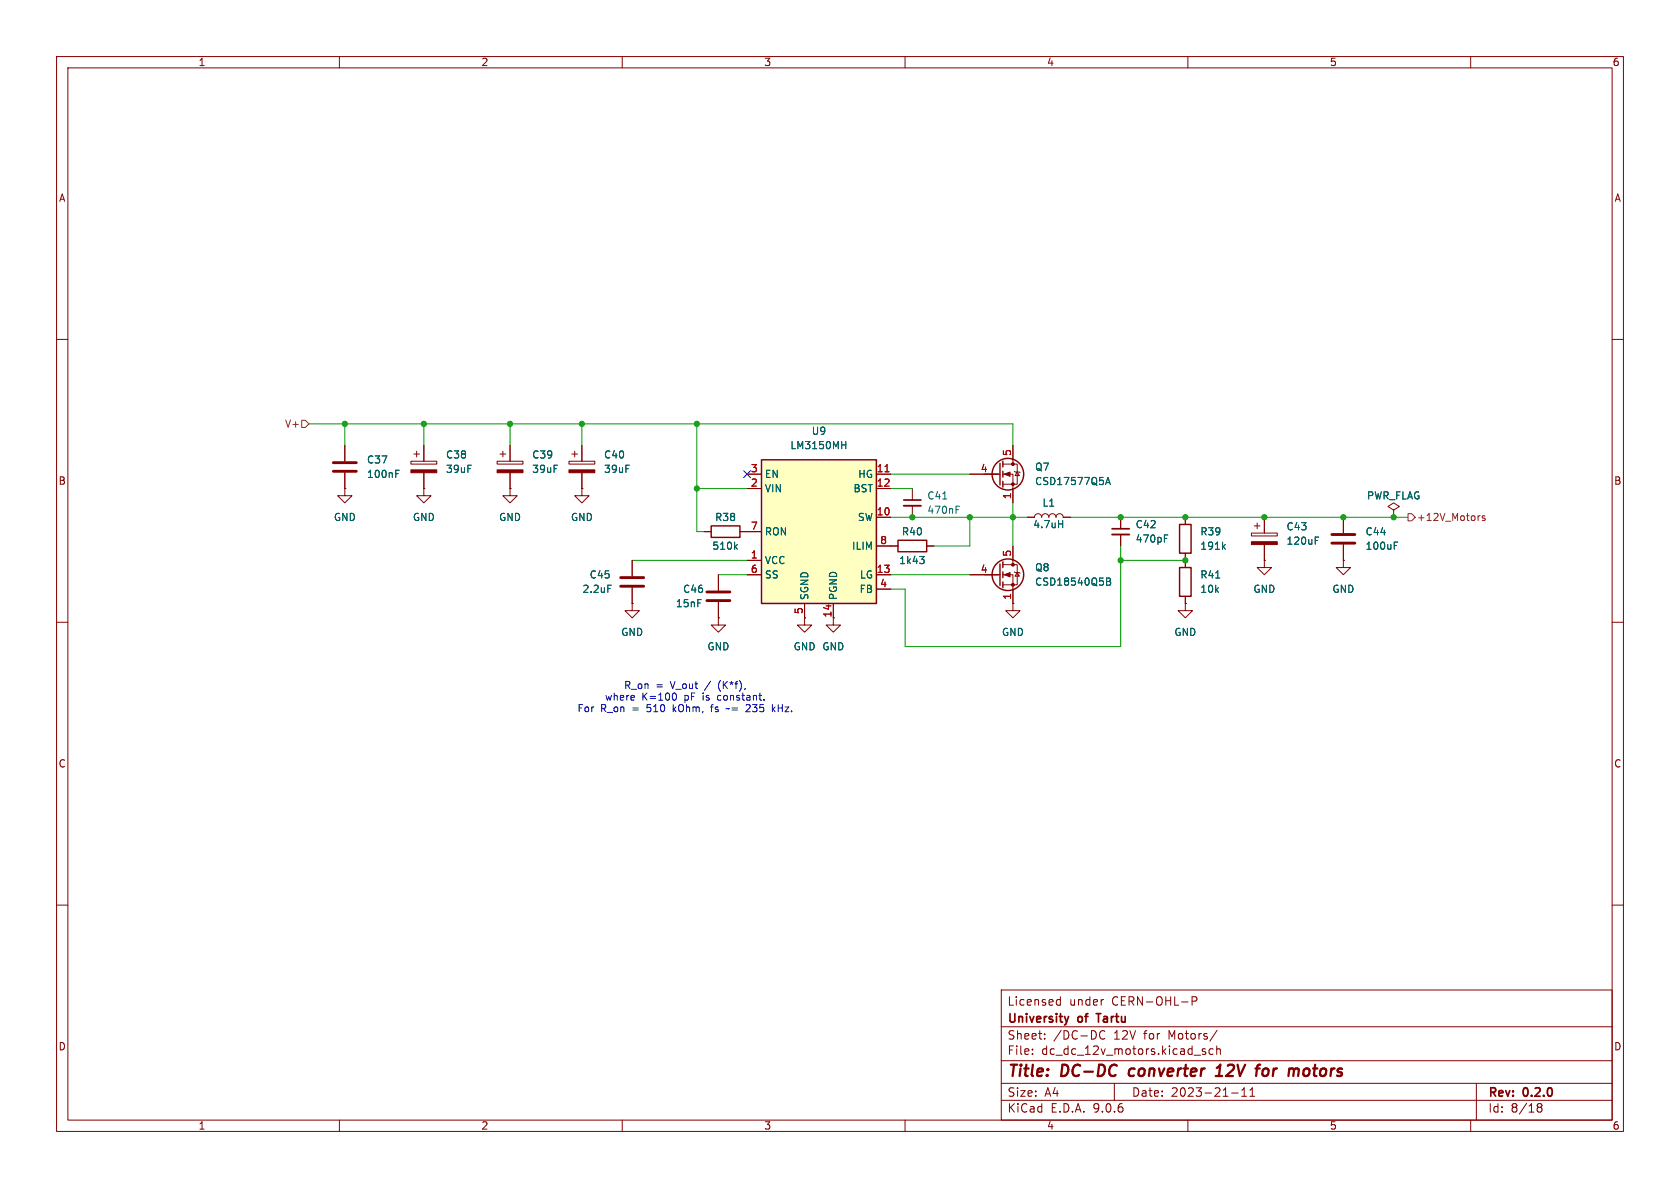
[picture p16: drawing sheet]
<svg xmlns="http://www.w3.org/2000/svg" width="297mm" height="210mm" viewBox="0 0 297 210" stroke-linecap="round" stroke-linejoin="round" font-family="sans-serif">
<defs><g id="words">
<g font-size="2.8" fill="#840000">
<text x="178" y="190.9">Title:</text>
<text x="187.7" y="190.9">DC-DC</text>
<text x="200.5" y="190.9">converter</text>
<text x="216.7" y="190.9">12V</text>
<text x="224.5" y="190.9">for</text>
<text x="231.1" y="190.9">motors</text>
</g>
<g font-size="2.1" fill="#840000">
<text x="178" y="178">Licensed</text>
<text x="189" y="178">under</text>
<text x="196.6" y="178">CERN-OHL-P</text>
<text x="178" y="184">Sheet:</text>
<text x="178" y="181.2">University</text>
<text x="186.2" y="184">/DC-DC</text>
<text x="190.7" y="181.2">of</text>
<text x="194.6" y="181.2">Tartu</text>
<text x="197" y="184">12V</text>
<text x="202.4" y="184">for</text>
<text x="206.8" y="184">Motors/</text>
<text x="178" y="186.7">File:</text>
<text x="184.1" y="186.7">dc_dc_12v_motors.kicad_sch</text>
<text x="178" y="196.9">KiCad</text>
<text x="178" y="194.1">Size:</text>
<text x="184.7" y="194.1">A4</text>
<text x="185.7" y="196.9">E.D.A.</text>
<text x="193.3" y="196.9">9.0.6</text>
<text x="200" y="194.1">Date:</text>
<text x="207" y="194.1">2023-21-11</text>
<text x="263" y="194.3">Rev:</text>
<text x="263" y="196.9">Id:</text>
<text x="267.1" y="196.9">8/18</text>
<text x="269.4" y="194.3">0.2.0</text>
</g>
<g font-size="1.8" fill="#840000">
<text x="35" y="11.9">1</text>
<text x="85" y="11.9">2</text>
<text x="135" y="11.9">3</text>
<text x="185" y="11.9">4</text>
<text x="235" y="11.9">5</text>
<text x="285" y="11.9">6</text>
<text x="10.3" y="35.9">A</text>
<text x="285.3" y="35.9">A</text>
<text x="10.3" y="85.9">B</text>
<text x="285.3" y="85.9">B</text>
<text x="10.3" y="135.9">C</text>
<text x="285.3" y="135.9">C</text>
<text x="10.3" y="185.9">D</text>
<text x="285.3" y="185.9">D</text>
<text x="35" y="199.9">1</text>
<text x="85" y="199.9">2</text>
<text x="135" y="199.9">3</text>
<text x="185" y="199.9">4</text>
<text x="235" y="199.9">5</text>
<text x="285" y="199.9">6</text>
</g>
<g font-size="1.8" fill="#725600">
<text x="50.3" y="75.8">V+</text>
<text x="250.4" y="92.3">+12V_Motors</text>
</g>
<g font-size="1.8" fill="#006464">
<text x="143.4" y="77.1">U9</text>
<text x="64.8" y="82.1">C37</text>
<text x="78.7" y="81.3">C38</text>
<text x="78.7" y="83.8">39uF</text>
<text x="94" y="81.3">C39</text>
<text x="94" y="83.8">39uF</text>
<text x="106.7" y="81.3">C40</text>
<text x="106.7" y="83.8">39uF</text>
<text x="139.6" y="79.6">LM3150MH</text>
<text x="182.9" y="83.4">Q7</text>
<text x="64.8" y="84.7">100nF</text>
<text x="135.1" y="84.7">EN</text>
<text x="135.1" y="87.2">VIN</text>
<text x="150.8" y="87.2">BST</text>
<text x="151.6" y="84.7">HG</text>
<text x="163.8" y="88.5">C41</text>
<text x="182.9" y="86">CSD17577Q5A</text>
<text x="184.2" y="89.8">L1</text>
<text x="241.6" y="88.5">PWR_FLAG</text>
<text x="58.9" y="92.3">GND</text>
<text x="72.9" y="92.3">GND</text>
<text x="88.1" y="92.3">GND</text>
<text x="100.8" y="92.3">GND</text>
<text x="126.3" y="92.3">R38</text>
<text x="135.1" y="94.8">RON</text>
<text x="151.6" y="92.3">SW</text>
<text x="159.3" y="94.8">R40</text>
<text x="163.8" y="91">470nF</text>
<text x="182.6" y="93.6">4.7uH</text>
<text x="200.7" y="93.6">C42</text>
<text x="212.1" y="94.8">R39</text>
<text x="227.3" y="94">C43</text>
<text x="241.3" y="94.8">C44</text>
<text x="125.8" y="97.4">510k</text>
<text x="135.1" y="99.9">VCC</text>
<text x="150.5" y="97.4">ILIM</text>
<text x="158.9" y="99.9">1k43</text>
<text x="182.9" y="101.2">Q8</text>
<text x="200.7" y="96.1">470pF</text>
<text x="212.1" y="97.4">191k</text>
<text x="227.3" y="96.5">120uF</text>
<text x="241.3" y="97.4">100uF</text>
<text x="102.9" y="105">2.2uF</text>
<text x="104.1" y="102.5">C45</text>
<text x="119.4" y="107.5">15nF</text>
<text x="120.7" y="105">C46</text>
<text x="135.1" y="102.5">SS</text>
<text x="143.1" y="106.2" transform="rotate(-90 143.1 106.2)">SGND</text>
<text x="148.2" y="106.2" transform="rotate(-90 148.2 106.2)">PGND</text>
<text x="151.9" y="105">FB</text>
<text x="151.9" y="102.5">LG</text>
<text x="182.9" y="103.7">CSD18540Q5B</text>
<text x="212.1" y="105">10k</text>
<text x="212.1" y="102.5">R41</text>
<text x="221.5" y="105">GND</text>
<text x="235.5" y="105">GND</text>
<text x="109.7" y="112.6">GND</text>
<text x="177" y="112.6">GND</text>
<text x="207.5" y="112.6">GND</text>
<text x="125" y="115.2">GND</text>
<text x="140.2" y="115.2">GND GND</text>
</g>
<g font-size="1.8" fill="#a90000">
<text x="132.6" y="83.6">3</text>
<text x="154.9" y="83.6">11</text>
<text x="173.3" y="83.6">4</text>
<text x="178.8" y="80.7" transform="rotate(-90 178.8 80.7)">5</text>
<text x="132.6" y="86.1">2</text>
<text x="154.9" y="86.1">12</text>
<text x="178.8" y="88.3" transform="rotate(-90 178.8 88.3)">1</text>
<text x="132.6" y="93.7">7</text>
<text x="154.9" y="91.2">10</text>
<text x="132.6" y="98.8">1</text>
<text x="132.6" y="101.3">6</text>
<text x="154.9" y="101.3">13</text>
<text x="155.5" y="96.3">8</text>
<text x="173.3" y="101.3">4</text>
<text x="178.8" y="98.5" transform="rotate(-90 178.8 98.5)">5</text>
<text x="155.5" y="103.9">4</text>
<text x="178.8" y="106.1" transform="rotate(-90 178.8 106.1)">1</text>
<text x="142" y="108.7" transform="rotate(-90 142 108.7)">5</text>
<text x="147.1" y="109.3" transform="rotate(-90 147.1 109.3)">14</text>
</g>
<g font-size="1.8" fill="#0000c2">
<text x="106.8" y="124.1">where</text>
<text x="110.2" y="122">R_on</text>
<text x="113.5" y="124.1">K=100</text>
<text x="115.9" y="122">=</text>
<text x="118.7" y="122">V_out</text>
<text x="121.1" y="124.1">pF</text>
<text x="124.5" y="124.1">is</text>
<text x="124.9" y="122">/</text>
<text x="127.3" y="124.1">constant.</text>
<text x="127.4" y="122">(K*f),</text>
<text x="102" y="126.1">For</text>
<text x="106.2" y="126.1">R_on</text>
<text x="111.9" y="126.1">=</text>
<text x="114.6" y="126.1">510</text>
<text x="119.4" y="126.1">kOhm,</text>
<text x="126.4" y="126.1">fs</text>
<text x="129.3" y="126.1">~=</text>
<text x="133" y="126.1">235</text>
<text x="137.8" y="126.1">kHz.</text>
</g>
</g></defs>
<g fill="none" stroke="#840000" stroke-width=".18">
<path d="M10 10h277v190h-277zM12 12h273v186h-273zM60 10v2M110 10v2M160 10v2M210 10v2M260 10v2M10 60h2M61 78.7v2.8M73.7 79.8v1M74.9 78.7v2.8M101.6 79.8v1"/>
<path d="M102.9 78.7v2.8M179.1 78.7v3.3M285 60h2M61 86.4v1.2h1.2l-1.2 1.3-1.3-1.3h1.3M61 86.4h.1M61 83.6v2.8M72.6 81.5h4.6v.5h-4.6zM73.2 80.3h1M74.9 86.4v1.2h1.3l-1.3 1.3-1.2-1.3h1.2M74.9 86.4h.1M74.9 83.6v2.8M100.6 81.5h4.6v.5h-4.6z"/>
<path d="M101.1 80.3h1M102.9 86.4v1.2h1.2l-1.2 1.3-1.3-1.3h1.3M102.9 86.4h.1M102.9 83.6v2.8M111.8 99.1v2.8M157.5 96.5h1.2M161.3 86.4v2M161.3 89.4v2M163.8 96.5h1.3M171.4 83.8h5.4M177.3 82h2.5v3.6h-2.5M177.3 83.8h1.8v5.1"/>
<path d="M177.3 99.8h2.5v3.6h-2.5M179.1 96.5v3.3M179.3 83.3l.2 .1h.7l.1 .2M179.8 83.4l.4 .7h-.7zM181.6 91.4h1.3a.64 .64 0 0 1 .6-.6 .64 .64 0 0 1 .6 .6 .64 .64 0 0 1 .7-.6 .64 .64 0 0 1 .6 .6 .64 .64 0 0 1 .7-.6 .64 .64 0 0 1 .6 .6 .64 .64 0 0 1 .6-.6 .64 .64 0 0 1 .7 .6h1.2M198.1 91.4v2.1M198.1 94.5v2M237.5 91.4v2.8M237.5 96.3v2.8M246.4 90.2l1-.7-1-.6-1 .6 1 .7v1.2M246.4 91.4h.1M10 110h2"/>
<path d="M111.8 106.7v1.3h1.2l-1.2 1.2-1.3-1.2h1.3M111.8 106.7h.1M111.8 103.9v2.8M127 101.6v2.8M127 106.4v2.8M171.4 101.6h5.4M177.3 101.6h1.8v5.1M179.1 106.7v1.3h1.2l-1.2 1.2-1.3-1.2h1.3M179.1 106.7h.1M179.3 101.1l.2 .1h.7l.1 .1M179.8 101.2l.4 .7h-.7zM209.5 106.7v1.3h1.3l-1.3 1.2-1.2-1.2h1.2"/>
<path d="M209.5 106.7h.1M285 110h2M10 160h2M177 175h108v23h-108zM186.9 177.6h.6M186.9 176.8h.6M187.5 176.2v1.5M195 176.7h.1M210.7 177l.8-.1 .1-.2-.1-.4-.2-.1h-.6v1.5M285 160h2M60 198v2M110 198v2"/>
<path d="M160 198v2M177 194.5h108M177 191.5h108M177 187.5h108M177 181.5h108M182.5 186.3v.1M182.5 185.5v.1M184.7 183.6v.1M184.7 182.8v.1M195.3 182.3a.6 .6 0 0 0-.7 0 .6 .6 0 0 0-.2 .8 .56 .56 0 0 0 .3 .5 .56 .56 0 0 0 .6 0M197 191.5v3M210 198v2"/>
<path d="M211.1 186.5h1.1M213.1 185.5l-.4-.1-.2 .2 .1 .2 .5 .2v.3h-.6M214.5 185.5l-.5-.1-.3 .3v.4l.2 .2h.6M215.1 185.5l.2-.1 .4 .1v.9M215.1 184.9v1.5M215.2 182.1l-1.3 2M217.7 193.2h1.2M219.5 193.8h.9M219.5 192.7l.5-.4v1.5M221 193.8h.8M221 192.7l.4-.4v1.5M260 198v2"/>
<path d="M261 191.5v6.5M271.7 195.5l.3 .2M271.7 195.4l.3-.3 .5 .1 .1 .3-.3 .2M272 195.7h.3M272 195.7l-.3 .3M272.3 195.7l.3 .3-.1 .5-.5 .1-.3-.3"/>
</g>
<path d="M199.7 189.1l-.2 .7 .4 .4M214.9 190.2h1.2M215.1 188.8l.6-.6-.2 2M223.9 188.9a.62 .62 0 0 0-.7 .4v.7a.52 .52 0 0 0 .8 .1M229.4 188.9l.2 .3-.1 1" fill="none" stroke="#840000" stroke-width=".4"/>
<path d="M159.8 88.4h3M196.6 93.5h3M188.9 179.7l-.3 1M193.8 179.2h.8" fill="none" stroke="#840000" stroke-width=".3"/>
<path d="M58.9 81.8h4.1M58.9 83.3h4.1M235.5 94.5h4M235.5 96h4M109.7 102.1h4.1M109.7 103.6h4.1M125 104.6h4M125 106.2h4" fill="none" stroke="#840000" stroke-width=".51"/>
<path d="M159.8 89.4h3M196.6 94.5h3" fill="none" stroke="#840000" stroke-width=".33"/>
<g fill="none" stroke="#006464" stroke-width=".18">
<path d="M70 83.7h.4M70 83.1h.6M162.6 98.4h.8l-.4 .5M163.1 98.9l.3 .2v.3l-.3 .2M166.7 88.2h.7M169 90.1h.4M169 89.5h.6M187.1 92.6h.8M187.9 92v1.3M195.4 85.7l.5-1.3 .4 1.3M195.6 85.3h.6M205.9 95.2h.4"/>
<path d="M205.9 94.6h.6M246.5 96.4h.4M246.5 95.8h.6M107.5 103.4h.6M195.6 102.2h.5l.2 .2-.2 .4 .2 .1 .1 .3-.3 .2h-.5zM195.6 102.8h.5"/>
</g>
<g fill="#840000" stroke="#840000" stroke-width=".18">
<path d="M100.6 83.1h4.6v.5h-4.6z"/>
<path d="M177.5 83.8l1.1-.4v.8z"/>
<path d="M177.5 101.6l1.1-.4v.8z"/>
<path d="M72.6 83.1h4.6v.5h-4.6z"/>
<circle cx="179.1" cy="82" r=".25"/>
<circle cx="179.1" cy="85.6" r=".25"/>
<circle cx="179.1" cy="99.8" r=".25"/>
<circle cx="179.1" cy="103.4" r=".25"/>
</g>
<g fill="none" stroke="#840000" stroke-width=".25">
<path d="M158.7 95.5h5.1v2h-5.1zM176.8 81.9v3.8M176.8 99.7v3.8M177.3 81.5v1.1M177.3 83.3v1M177.3 85.1v1M177.3 99.3v1M177.3 101.1v1M177.3 102.9v1"/>
<circle cx="178.2" cy="83.8" r="2.79"/>
<circle cx="178.2" cy="101.6" r="2.79"/>
</g>
<path d="M134.6 81.3h20.3v25.4h-20.3z" fill="#ffffc2"/>
<path d="M125.7 93h5.1v2h-5.1zM134.6 81.3h20.3v25.4h-20.3zM208.5 92.7h2.1v5.1h-2.1zM208.5 100.3h2.1v5.1h-2.1z" fill="none" stroke="#840000" stroke-width=".25"/>
<g fill="none" stroke="#840000" stroke-width=".18">
<path d="M61 78.7v2.8M74.9 78.7v2.8M88.9 79.8v1M90.2 78.7v2.8M102.9 78.7v2.8M179.1 78.7v2.6M61 86.4h.1M61 83.6v2.8M74.9 86.4h.1M74.9 83.6v2.8M87.9 81.5h4.6v.5h-4.6zM88.4 80.3h1"/>
<path d="M90.2 86.4v1.2h1.2l-1.2 1.3-1.3-1.3h1.3M90.2 86.4h.1M90.2 83.6v2.8M102.9 86.4h.1M102.9 83.6v2.8M111.8 99.1v2.8M124.5 94h1.2M130.8 94h3.8M132.1 83.8h2.5M132.1 86.4h2.5M132.1 99.1h2.5M154.9 83.8h2.6"/>
<path d="M154.9 86.4h2.6M154.9 91.4h2.6M154.9 96.5h3.8M163.8 96.5h1.3M171.4 83.8h5.1M179.1 86.4v2.5M179.1 96.5v2.6M181.6 91.4h1.3M188 91.4h1.2M198.1 91.4v2.1M198.1 94.5v2M209.5 91.4v1.3"/>
<path d="M209.5 97.8v2.5M221.2 94.2h4.6v.5h-4.6zM221.7 93h1.1M222.2 92.5v1M223.5 99.1v1.2h1.3l-1.3 1.3-1.3-1.3h1.3M223.5 99.1h.1M223.5 91.4v2.8M223.5 96.3v2.8M237.5 99.1v1.2h1.3l-1.3 1.3-1.3-1.3h1.3M237.5 99.1h.1M237.5 91.4v2.8M237.5 96.3v2.8"/>
<path d="M246.4 91.4h.1M111.8 106.7h.1M111.8 103.9v2.8M127 109.2v1.3h1.3l-1.3 1.3-1.3-1.3h1.3M127 109.2h.1M127 101.6v2.8M127 106.4v2.8M132.1 101.6h2.5M142.2 109.2v1.3h1.3l-1.3 1.3-1.2-1.3h1.2M142.2 109.2h.1M142.2 106.7v2.5M147.3 106.7v3.8h1.3l-1.3 1.3-1.3-1.3h1.3"/>
<path d="M154.9 101.6h2.6M154.9 104.1h2.6M171.4 101.6h5.1M179.1 106.7h.1M179.1 104.1v2.6M209.5 106.7h.1M209.5 105.4v1.3"/>
</g>
<path d="M156.5 83.4h.7" fill="none" stroke="#a90000" stroke-width=".18"/>
<g fill="none" stroke="#006464" stroke-width=".18">
<path d="M148.8 78.7h.7M149.5 78v1.3M70 83.7h.4M70 83.1h.6M130 96.6l.4 .5M130.4 96.3l-.5 .4M162.6 98.4h.8l-.4 .5M163.1 98.9l.3 .2v.3l-.3 .2M187.1 92.6h.8M187.9 92v1.3M195.4 85.7l.5-1.3 .4 1.3M195.6 85.3h.6"/>
<path d="M205.9 95.2h.4M205.9 94.6h.6M216.3 96.6l.3 .5M216.6 96.3l-.5 .4M232.5 95.5h.4M232.5 94.9h.6M246.5 96.4h.4M246.5 95.8h.6M107.5 103.4h.6M195.6 102.2h.5l.2 .2-.2 .4 .2 .1 .1 .3-.3 .2h-.5zM195.6 102.8h.5M214.9 102.2h.7"/>
</g>
<g fill="#840000" stroke="#840000" stroke-width=".18">
<path d="M87.9 83.1h4.6v.5h-4.6z"/>
<path d="M221.2 95.8h4.6v.5h-4.6z"/>
</g>
<path d="M53.3 74.3h.7l.6 .6-.6 .7h-.7zM248.9 90.8h.7l.6 .6-.6 .7h-.7zM261.7 91.2h-.3M262.5 91.2h-.3l-.2 .2 .1 .1 .4 .2v.3h-.5" fill="none" stroke="#725600" stroke-width=".18"/>
<g fill="none" stroke="#009600" stroke-width=".18">
<path d="M54.6 74.9h124.5v3.8M61 74.9v3.8M74.9 74.9v3.8M90.2 74.9v3.8M102.9 74.9v3.8M123.2 74.9v19.1h1.3M111.8 99.1h20.3M123.2 86.4h8.9M157.5 86.4h3.8M157.5 91.4h24.1M157.5 83.8h13.9M171.4 91.4v5.1h-6.3"/>
<path d="M179.1 88.9v7.6M189.2 91.4h59.7M198.1 96.5v17.8h-38.1v-10.2h-2.5M198.1 99.1h11.4M127 101.6h5.1M157.5 101.6h13.9"/>
</g>
<path d="M131.5 83.2l1.2 1.2M132.7 83.2l-1.2 1.2" fill="none" stroke="#000084" stroke-width=".18"/>
<path d="M119.5 122.7v.8l-.3 .3M125.6 125h.5M125.8 124.6v1.2M128.9 125.3l-.4-.1-.2 .1M132.6 125.1l-.8 .7h.8M135.1 123.7v.1M136.5 124.5v1.3M136.7 125.3l.3 .5M137 125l-.5 .5" fill="none" stroke="#0000c2" stroke-width=".18"/>
<g fill="#009600" stroke="#009600" stroke-width=".18">
<circle cx="198.1" cy="91.4" r=".46"/>
<circle cx="198.1" cy="99.1" r=".46"/>
<circle cx="223.5" cy="91.4" r=".46"/>
<circle cx="179.1" cy="91.4" r=".46"/>
<circle cx="171.4" cy="91.4" r=".46"/>
<circle cx="237.5" cy="91.4" r=".46"/>
<circle cx="246.4" cy="91.4" r=".46"/>
<circle cx="209.5" cy="91.4" r=".46"/>
<circle cx="209.5" cy="99.1" r=".46"/>
<circle cx="161.3" cy="91.4" r=".46"/>
<circle cx="123.2" cy="74.9" r=".46"/>
<circle cx="123.2" cy="86.4" r=".46"/>
<circle cx="102.9" cy="74.9" r=".46"/>
<circle cx="74.9" cy="74.9" r=".46"/>
<circle cx="61" cy="74.9" r=".46"/>
<circle cx="90.2" cy="74.9" r=".46"/>
</g>
<use href="#words"/>
</svg>
